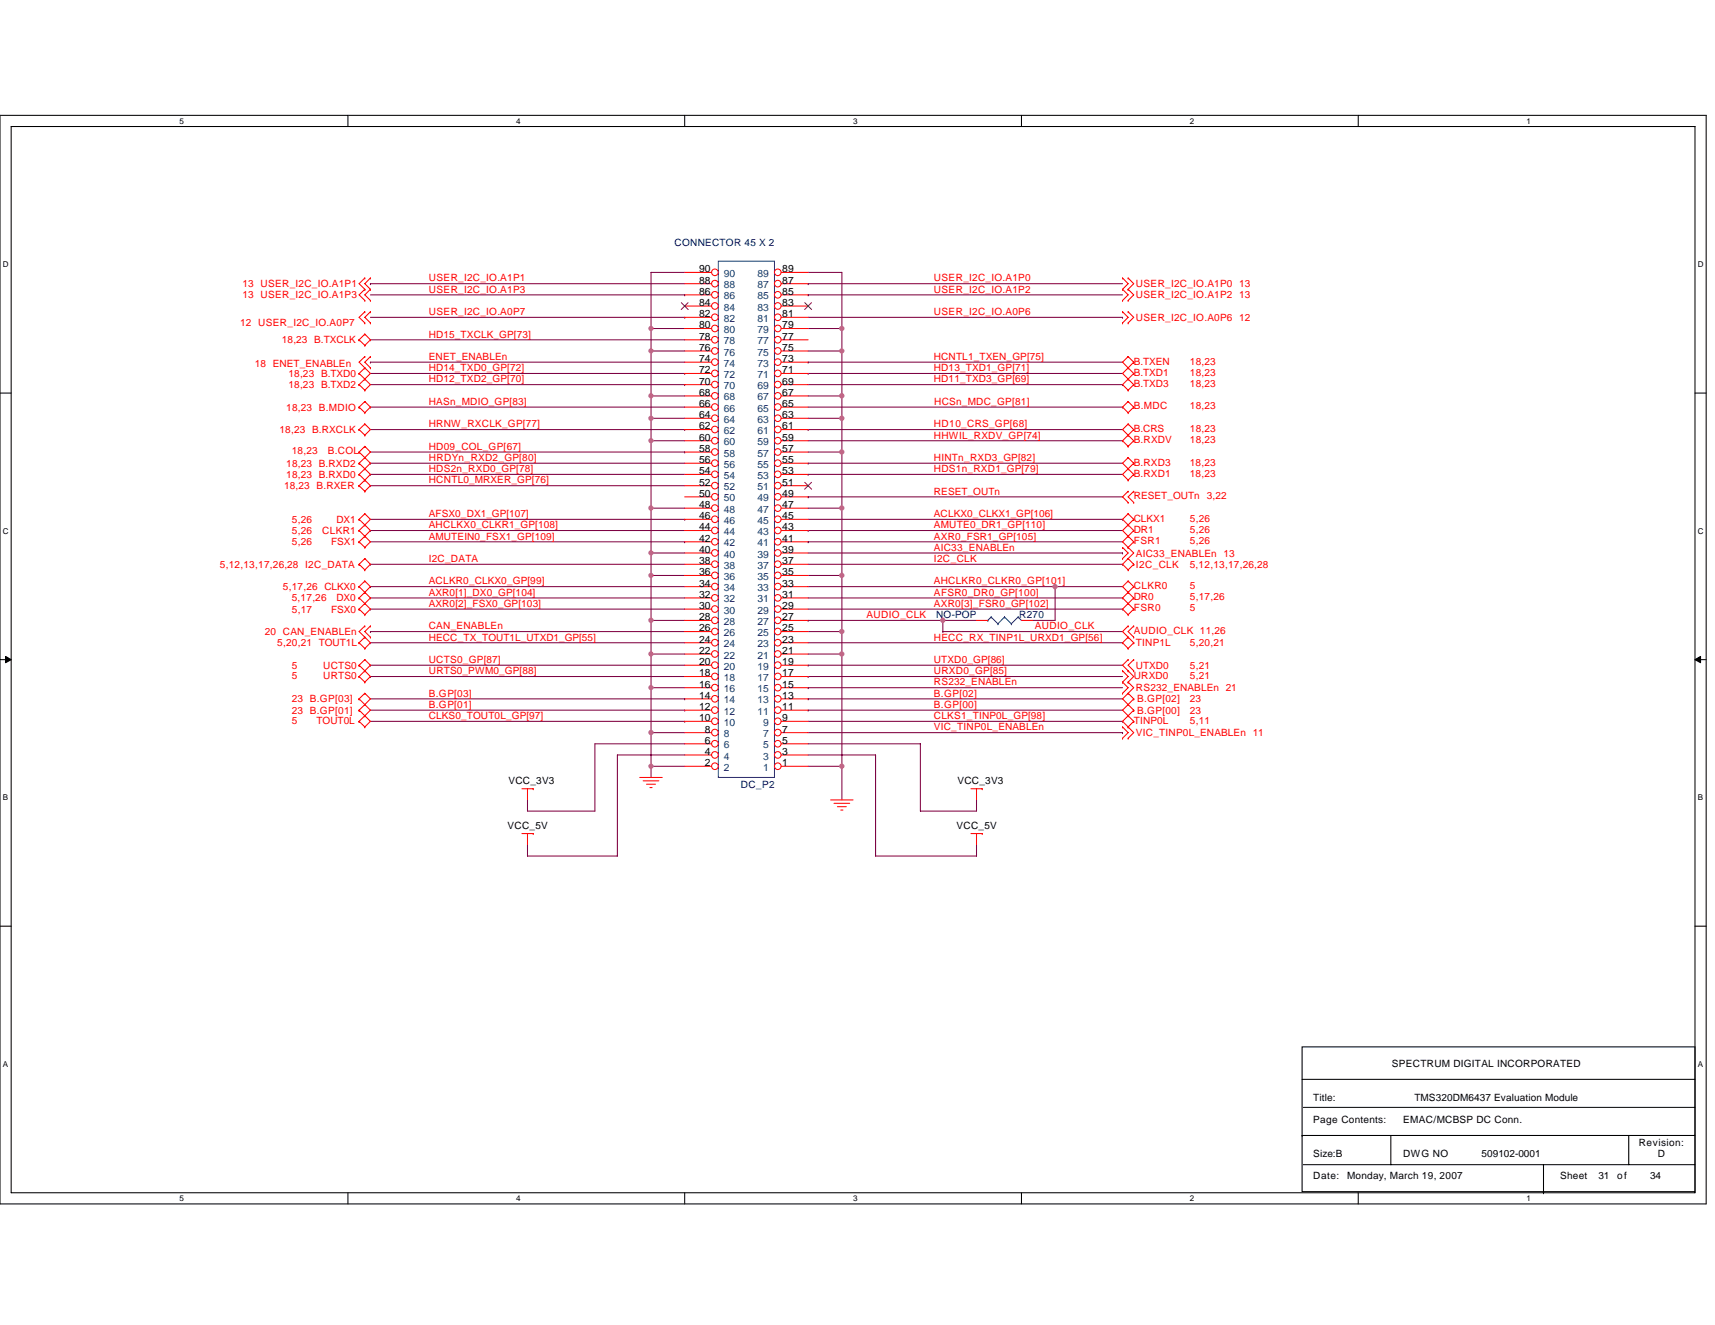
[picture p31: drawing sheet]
<svg xmlns="http://www.w3.org/2000/svg" width="279mm" height="216mm" viewBox="0 0 279 216" stroke-linecap="round" stroke-linejoin="round" font-family="sans-serif">
<defs><g id="words">
<g font-size="1.7">
<text x="113.9" y="44.4">90</text>
<text x="113.9" y="46.2">88</text>
<text x="127.4" y="46.2">87</text>
<text x="127.4" y="44.4">89</text>
<text x="113.9" y="53.5">80</text>
<text x="113.9" y="48">86</text>
<text x="113.9" y="49.8">84</text>
<text x="113.9" y="51.7">82</text>
<text x="127.4" y="53.5">79</text>
<text x="127.4" y="51.7">81</text>
<text x="127.4" y="49.8">83</text>
<text x="127.4" y="48">85</text>
<text x="113.9" y="59">74</text>
<text x="113.9" y="57.2">76</text>
<text x="113.9" y="55.4">78</text>
<text x="127.4" y="59">73</text>
<text x="127.4" y="57.2">75</text>
<text x="127.4" y="55.4">77</text>
<text x="113.9" y="64.5">68</text>
<text x="113.9" y="62.7">70</text>
<text x="113.9" y="60.8">72</text>
<text x="127.4" y="64.5">67</text>
<text x="127.4" y="62.7">69</text>
<text x="127.4" y="60.8">71</text>
<text x="113.9" y="71.8">60</text>
<text x="113.9" y="70">62</text>
<text x="113.9" y="68.1">64</text>
<text x="113.9" y="66.3">66</text>
<text x="127.4" y="71.8">59</text>
<text x="127.4" y="70">61</text>
<text x="127.4" y="68.1">63</text>
<text x="127.4" y="66.3">65</text>
<text x="113.9" y="77.3">54</text>
<text x="113.9" y="75.5">56</text>
<text x="113.9" y="73.6">58</text>
<text x="127.4" y="77.3">53</text>
<text x="127.4" y="75.5">55</text>
<text x="127.4" y="73.6">57</text>
<text x="113.9" y="82.8">48</text>
<text x="113.9" y="80.9">50</text>
<text x="113.9" y="79.1">52</text>
<text x="127.4" y="82.8">47</text>
<text x="127.4" y="80.9">49</text>
<text x="127.4" y="79.1">51</text>
<text x="113.9" y="88.3">42</text>
<text x="113.9" y="86.4">44</text>
<text x="113.9" y="84.6">46</text>
<text x="127.4" y="88.3">41</text>
<text x="127.4" y="86.4">43</text>
<text x="127.4" y="84.6">45</text>
<text x="113.9" y="95.6">34</text>
<text x="113.9" y="93.7">36</text>
<text x="113.9" y="91.9">38</text>
<text x="113.9" y="90.1">40</text>
<text x="127.4" y="95.6">33</text>
<text x="127.4" y="93.7">35</text>
<text x="127.4" y="91.9">37</text>
<text x="127.4" y="90.1">39</text>
<text x="113.9" y="101.1">28</text>
<text x="113.9" y="99.2">30</text>
<text x="113.9" y="97.4">32</text>
<text x="127.4" y="101.1">27</text>
<text x="127.4" y="99.2">29</text>
<text x="127.4" y="97.4">31</text>
<text x="113.9" y="106.6">22</text>
<text x="113.9" y="104.7">24</text>
<text x="113.9" y="102.9">26</text>
<text x="127.4" y="106.6">21</text>
<text x="127.4" y="104.7">23</text>
<text x="127.4" y="102.9">25</text>
<text x="113.9" y="113.9">14</text>
<text x="113.9" y="112">16</text>
<text x="113.9" y="110.2">18</text>
<text x="113.9" y="108.4">20</text>
<text x="127.4" y="113.9">13</text>
<text x="127.4" y="112">15</text>
<text x="127.4" y="110.2">17</text>
<text x="127.4" y="108.4">19</text>
<text x="113.9" y="117.5">10</text>
<text x="113.9" y="115.7">12</text>
<text x="114.8" y="119.4">8</text>
<text x="127.4" y="115.7">11</text>
<text x="127.4" y="119.4">7</text>
<text x="127.4" y="117.5">9</text>
<text x="114.8" y="124.8">2</text>
<text x="114.8" y="123">4</text>
<text x="114.8" y="121.2">6</text>
<text x="127.4" y="124.8">1</text>
<text x="127.4" y="123">3</text>
<text x="127.4" y="121.2">5</text>
</g>
<g font-size="1.7" fill="#004080">
<text x="117.9" y="45.1">90</text>
<text x="117.9" y="47">88</text>
<text x="123.4" y="47">87</text>
<text x="123.4" y="45.1">89</text>
<text x="117.9" y="48.8">86</text>
<text x="117.9" y="50.6">84</text>
<text x="117.9" y="52.5">82</text>
<text x="123.4" y="52.5">81</text>
<text x="123.4" y="50.6">83</text>
<text x="123.4" y="48.8">85</text>
<text x="117.9" y="59.8">74</text>
<text x="117.9" y="57.9">76</text>
<text x="117.9" y="56.1">78</text>
<text x="117.9" y="54.3">80</text>
<text x="123.4" y="59.8">73</text>
<text x="123.4" y="57.9">75</text>
<text x="123.4" y="56.1">77</text>
<text x="123.4" y="54.3">79</text>
<text x="117.9" y="65.3">68</text>
<text x="117.9" y="63.4">70</text>
<text x="117.9" y="61.6">72</text>
<text x="123.4" y="65.3">67</text>
<text x="123.4" y="63.4">69</text>
<text x="123.4" y="61.6">71</text>
<text x="117.9" y="70.7">62</text>
<text x="117.9" y="68.9">64</text>
<text x="117.9" y="67.1">66</text>
<text x="123.4" y="70.7">61</text>
<text x="123.4" y="68.9">63</text>
<text x="123.4" y="67.1">65</text>
<text x="117.9" y="76.2">56</text>
<text x="117.9" y="74.4">58</text>
<text x="117.9" y="72.6">60</text>
<text x="123.4" y="76.2">55</text>
<text x="123.4" y="74.4">57</text>
<text x="123.4" y="72.6">59</text>
<text x="117.9" y="83.5">48</text>
<text x="117.9" y="81.7">50</text>
<text x="117.9" y="79.9">52</text>
<text x="117.9" y="78">54</text>
<text x="123.4" y="83.5">47</text>
<text x="123.4" y="81.7">49</text>
<text x="123.4" y="79.9">51</text>
<text x="123.4" y="78">53</text>
<text x="117.9" y="89">42</text>
<text x="117.9" y="87.2">44</text>
<text x="117.9" y="85.4">46</text>
<text x="123.4" y="89">41</text>
<text x="123.4" y="87.2">43</text>
<text x="123.4" y="85.4">45</text>
<text x="117.9" y="94.5">36</text>
<text x="117.9" y="92.7">38</text>
<text x="117.9" y="90.8">40</text>
<text x="123.4" y="94.5">35</text>
<text x="123.4" y="92.7">37</text>
<text x="123.4" y="90.8">39</text>
<text x="117.9" y="101.8">28</text>
<text x="117.9" y="100">30</text>
<text x="117.9" y="98.2">32</text>
<text x="117.9" y="96.3">34</text>
<text x="123.4" y="101.8">27</text>
<text x="123.4" y="100">29</text>
<text x="123.4" y="98.2">31</text>
<text x="123.4" y="96.3">33</text>
<text x="117.9" y="107.3">22</text>
<text x="117.9" y="105.5">24</text>
<text x="117.9" y="103.7">26</text>
<text x="123.4" y="107.3">21</text>
<text x="123.4" y="105.5">23</text>
<text x="123.4" y="103.7">25</text>
<text x="117.9" y="112.8">16</text>
<text x="117.9" y="111">18</text>
<text x="117.9" y="109.1">20</text>
<text x="123.4" y="112.8">15</text>
<text x="123.4" y="111">17</text>
<text x="123.4" y="109.1">19</text>
<text x="117.9" y="118.3">10</text>
<text x="117.9" y="116.5">12</text>
<text x="117.9" y="114.6">14</text>
<text x="123.4" y="116.5">11</text>
<text x="123.4" y="114.6">13</text>
<text x="124.3" y="118.3">9</text>
<text x="117.9" y="125.6">2</text>
<text x="117.9" y="123.8">4</text>
<text x="117.9" y="121.9">6</text>
<text x="117.9" y="120.1">8</text>
<text x="124.3" y="125.6">1</text>
<text x="124.3" y="123.8">3</text>
<text x="124.3" y="121.9">5</text>
<text x="124.3" y="120.1">7</text>
</g>
<g font-size="1.6" fill="#000080">
<text x="109.9" y="40">CONNECTOR 45 X 2</text>
<text x="152.5" y="100.7">NO-POP</text>
<text x="166.1" y="100.7">R270</text>
<text x="120.7" y="128.4">DC_P2</text>
</g>
<g font-size="1.6" fill="#f00">
<text x="39.5" y="46.8">13 USER_I2C_IO.A1P1</text>
<text x="69.8" y="47.7">USER_I2C_IO.A1P3</text>
<text x="69.8" y="45.9">USER_I2C_IO.A1P1</text>
<text x="152.1" y="45.9">USER_I2C_IO.A1P0</text>
<text x="152.1" y="47.7">USER_I2C_IO.A1P2</text>
<text x="185.1" y="46.8">USER_I2C_IO.A1P0 13</text>
<text x="39.1" y="53.2">12 USER_I2C_IO.A0P7</text>
<text x="39.5" y="48.6">13 USER_I2C_IO.A1P3</text>
<text x="69.8" y="51.4">USER_I2C_IO.A0P7</text>
<text x="152.1" y="51.4">USER_I2C_IO.A0P6</text>
<text x="185.1" y="48.6">USER_I2C_IO.A1P2 13</text>
<text x="185.1" y="52.3">USER_I2C_IO.A0P6 12</text>
<text x="41.5" y="59.8">18 ENET_ENABLEn</text>
<text x="45.9" y="55.9">18,23 B.TXCLK</text>
<text x="69.8" y="55">HD15_TXCLK_GP[73]</text>
<text x="69.9" y="58.7">ENET_ENABLEn</text>
<text x="152.1" y="58.7">HCNTL1_TXEN_GP[75]</text>
<text x="184.7" y="59.4">B.TXEN</text>
<text x="193.8" y="59.4">18,23</text>
<text x="47" y="61.4">18,23 B.TXD0</text>
<text x="47" y="63.2">18,23 B.TXD2</text>
<text x="69.8" y="60.5">HD14_TXD0_GP[72]</text>
<text x="69.8" y="62.3">HD12_TXD2_GP[70]</text>
<text x="69.8" y="66">HASn_MDIO_GP[83]</text>
<text x="152.1" y="62.3">HD11_TXD3_GP[69]</text>
<text x="152.1" y="60.5">HD13_TXD1_GP[71]</text>
<text x="152.2" y="66">HCSn_MDC_GP[81]</text>
<text x="184.7" y="61.2">B.TXD1</text>
<text x="184.7" y="63.1">B.TXD3</text>
<text x="193.8" y="61.2">18,23</text>
<text x="193.8" y="63.1">18,23</text>
<text x="45.5" y="70.6">18,23 B.RXCLK</text>
<text x="46.6" y="66.9">18,23 B.MDIO</text>
<text x="69.8" y="69.6">HRNW_RXCLK_GP[77]</text>
<text x="152.1" y="71.5">HHWIL_RXDV_GP[74]</text>
<text x="152.1" y="69.6">HD10_CRS_GP[68]</text>
<text x="184.7" y="70.4">B.CRS</text>
<text x="184.7" y="66.7">B.MDC</text>
<text x="193.8" y="70.4">18,23</text>
<text x="193.8" y="66.7">18,23</text>
<text x="46.6" y="77.9">18,23 B.RXD0</text>
<text x="46.6" y="76.1">18,23 B.RXD2</text>
<text x="47.5" y="74">18,23</text>
<text x="53.4" y="74">B.COL</text>
<text x="69.8" y="76.9">HDS2n_RXD0_GP[78]</text>
<text x="69.8" y="75.1">HRDYn_RXD2_GP[80]</text>
<text x="69.8" y="73.3">HD09_COL_GP[67]</text>
<text x="152.1" y="76.9">HDS1n_RXD1_GP[79]</text>
<text x="152.1" y="75.1">HINTn_RXD3_GP[82]</text>
<text x="184.7" y="75.9">B.RXD3</text>
<text x="184.7" y="77.7">B.RXD1</text>
<text x="184.7" y="72.2">B.RXDV</text>
<text x="193.8" y="75.9">18,23</text>
<text x="193.8" y="77.7">18,23</text>
<text x="193.8" y="72.2">18,23</text>
<text x="46.3" y="79.7">18,23 B.RXER</text>
<text x="69.8" y="78.8">HCNTL0_MRXER_GP[76]</text>
<text x="152.1" y="80.6">RESET_OUTn</text>
<text x="184.7" y="81.3">RESET_OUTn 3,22</text>
<text x="47.6" y="87">5,26</text>
<text x="47.6" y="85.2">5,26</text>
<text x="47.6" y="88.9">5,26</text>
<text x="52.5" y="87">CLKR1</text>
<text x="53.9" y="88.9">FSX1</text>
<text x="54.8" y="85.2">DX1</text>
<text x="69.8" y="84.3">AFSX0_DX1_GP[107]</text>
<text x="69.8" y="86.1">AHCLKX0_CLKR1_GP[108]</text>
<text x="69.9" y="87.9">AMUTEIN0_FSX1_GP[109]</text>
<text x="152.1" y="84.3">ACLKX0_CLKX1_GP[106]</text>
<text x="152.1" y="86.1">AMUTE0_DR1_GP[110]</text>
<text x="152.1" y="87.9">AXR0_FSR1_GP[105]</text>
<text x="152.1" y="89.7">AIC33_ENABLEn</text>
<text x="184.7" y="85">CLKX1</text>
<text x="184.7" y="86.8">DR1</text>
<text x="184.7" y="88.7">FSR1</text>
<text x="193.9" y="85">5,26</text>
<text x="193.9" y="86.8">5,26</text>
<text x="193.9" y="88.7">5,26</text>
<text x="35.8" y="92.5">5,12,13,17,26,28 I2C_DATA</text>
<text x="69.8" y="95.2">ACLKR0_CLKX0_GP[99]</text>
<text x="69.8" y="91.6">I2C_DATA</text>
<text x="152.1" y="95.2">AHCLKR0_CLKR0_GP[101]</text>
<text x="152.1" y="91.6">I2C_CLK</text>
<text x="184.7" y="96">CLKR0</text>
<text x="185.1" y="90.7">AIC33_ENABLEn 13</text>
<text x="185.1" y="92.5">I2C_CLK</text>
<text x="193.8" y="92.5">5,12,13,17,26,28</text>
<text x="193.8" y="96">5</text>
<text x="46.1" y="96.2">5,17,26 CLKX0</text>
<text x="47.5" y="98">5,17,26</text>
<text x="47.6" y="99.8">5,17</text>
<text x="53.9" y="99.8">FSX0</text>
<text x="54.8" y="98">DX0</text>
<text x="69.8" y="97.1">AXR0[1]_DX0_GP[104]</text>
<text x="69.8" y="98.9">AXR0[2]_FSX0_GP[103]</text>
<text x="141.2" y="100.7">AUDIO_CLK</text>
<text x="152.1" y="97.1">AFSR0_DR0_GP[100]</text>
<text x="152.1" y="98.9">AXR0[3]_FSR0_GP[102]</text>
<text x="184.7" y="97.8">DR0</text>
<text x="184.7" y="99.6">FSR0</text>
<text x="193.8" y="97.8">5,17,26</text>
<text x="193.8" y="99.6">5</text>
<text x="43.2" y="103.5">20 CAN_ENABLEn</text>
<text x="45.2" y="105.3">5,20,21 TOUT1L</text>
<text x="69.8" y="104.4">HECC_TX_TOUT1L_UTXD1_GP[55]</text>
<text x="69.8" y="102.6">CAN_ENABLEn</text>
<text x="152.1" y="104.4">HECC_RX_TINP1L_URXD1_GP[56]</text>
<text x="168.6" y="102.6">AUDIO_CLK</text>
<text x="184.7" y="103.3">AUDIO_CLK 11,26</text>
<text x="185.1" y="105.3">TINP1L</text>
<text x="193.8" y="105.3">5,20,21</text>
<text x="47.5" y="109">5</text>
<text x="47.5" y="110.6">5</text>
<text x="52.7" y="109">UCTS0</text>
<text x="52.7" y="110.6">URTS0</text>
<text x="69.8" y="108">UCTS0_GP[87]</text>
<text x="69.8" y="109.9">URTS0_PWM0_GP[88]</text>
<text x="69.8" y="113.5">B.GP[03]</text>
<text x="152.1" y="109.9">URXD0_GP[85]</text>
<text x="152.1" y="108">UTXD0_GP[86]</text>
<text x="152.1" y="113.5">B.GP[02]</text>
<text x="152.1" y="111.7">RS232_ENABLEn</text>
<text x="184.7" y="110.6">URXD0</text>
<text x="185.1" y="109">UTXD0</text>
<text x="185.1" y="112.6">RS232_ENABLEn 21</text>
<text x="193.9" y="110.6">5,21</text>
<text x="193.9" y="109">5,21</text>
<text x="47.5" y="114.4">23 B.GP[03]</text>
<text x="47.5" y="116.3">23 B.GP[01]</text>
<text x="47.5" y="117.9">5</text>
<text x="51.6" y="117.9">TOUT0L</text>
<text x="69.8" y="115.4">B.GP[01]</text>
<text x="69.8" y="117.2">CLKS0_TOUT0L_GP[97]</text>
<text x="152.1" y="115.4">B.GP[00]</text>
<text x="152.1" y="117.2">CLKS1_TINP0L_GP[98]</text>
<text x="152.1" y="119">VIC_TINP0L_ENABLEn</text>
<text x="184.7" y="117.9">TINP0L</text>
<text x="185.1" y="119.9">VIC_TINP0L_ENABLEn 11</text>
<text x="185.3" y="116.3">B.GP[00]</text>
<text x="185.3" y="114.4">B.GP[02]</text>
<text x="193.8" y="116.3">23</text>
<text x="193.8" y="114.4">23</text>
<text x="193.9" y="117.9">5,11</text>
</g>
<g font-size="1.6">
<text x="82.8" y="127.8">VCC_3V3</text>
<text x="156" y="127.8">VCC_3V3</text>
<text x="82.7" y="135.1">VCC_5V</text>
<text x="155.8" y="135.1">VCC_5V</text>
<text x="226.8" y="173.9">SPECTRUM DIGITAL INCORPORATED</text>
<text x="214" y="179.4">Title:</text>
<text x="230.4" y="179.4">TMS320DM6437 Evaluation Module</text>
<text x="214" y="183">Page Contents:</text>
<text x="228.6" y="183">EMAC/MCBSP DC Conn.</text>
<text x="214" y="188.5">Size:B</text>
<text x="228.6" y="188.5">DWG NO</text>
<text x="241.4" y="188.5">509102-0001</text>
<text x="267" y="186.7">Revision:</text>
<text x="270.1" y="188.5">D</text>
<text x="214" y="192.2">Date:</text>
<text x="219.5" y="192.2">Monday, March 19, 2007</text>
<text x="254.2" y="192.2">Sheet</text>
<text x="260.4" y="192.2">31</text>
<text x="263.5" y="192.2">of</text>
<text x="268.8" y="192.2">34</text>
</g>
<g font-size="1.3">
<text x="29.3" y="20.2">5</text>
<text x="84.1" y="20.2">4</text>
<text x="139" y="20.2">3</text>
<text x="193.8" y="20.2">2</text>
<text x="248.7" y="20.2">1</text>
<text x=".5" y="43.5">D</text>
<text x="276.6" y="43.5">D</text>
<text x=".5" y="87">C</text>
<text x="276.6" y="87">C</text>
<text x=".5" y="130.4">B</text>
<text x="276.6" y="130.4">B</text>
<text x=".5" y="173.8">A</text>
<text x="276.6" y="173.8">A</text>
<text x="29.3" y="195.7">5</text>
<text x="84.1" y="195.7">4</text>
<text x="139" y="195.7">3</text>
<text x="193.8" y="195.7">2</text>
<text x="248.7" y="195.7">1</text>
</g>
</g></defs>
<path d="M0 18.8h278v177.4h-278zM1.8 20.6h274.3v173.8h-274.3z" fill="none" stroke="#000" stroke-width=".17"/>
<g fill="#fff">
<path d="M29.3 19h.7v1.4h-.7z"/>
<path d="M29.3 194.5h.7v1.5h-.7z"/>
</g>
<path d="M56.7 18.8v1.8M56.7 194.4v1.8" fill="none" stroke="#000" stroke-width=".17"/>
<g fill="#fff">
<path d="M84.1 19h.7v1.4h-.7z"/>
<path d="M84.1 194.5h.7v1.5h-.7z"/>
</g>
<path d="M111.5 18.8v1.8M111.5 194.4v1.8" fill="none" stroke="#000" stroke-width=".17"/>
<g fill="#fff">
<path d="M139 19h.7v1.4h-.7z"/>
<path d="M139 194.5h.7v1.5h-.7z"/>
</g>
<path d="M166.4 18.8v1.8M166.4 194.4v1.8" fill="none" stroke="#000" stroke-width=".17"/>
<g fill="#fff">
<path d="M193.8 19h.8v1.4h-.8z"/>
<path d="M193.8 194.5h.8v1.5h-.8z"/>
</g>
<path d="M221.3 18.8v1.8M221.3 194.4v1.8" fill="none" stroke="#000" stroke-width=".17"/>
<g fill="#fff">
<path d="M248.7 19h.7v1.4h-.7z"/>
<path d="M248.7 194.5h.7v1.5h-.7z"/>
<path d="M.5 42.3h.9v1.5h-.9z"/>
<path d="M276.6 42.3h1v1.5h-1z"/>
<path d="M.5 85.8h.9v1.4h-.9z"/>
<path d="M276.6 85.8h1v1.4h-1z"/>
</g>
<path d="M0 64.1h1.8M276.1 64.1h1.9" fill="none" stroke="#000" stroke-width=".17"/>
<g fill="#fff">
<path d="M.5 129.2h.8v1.5h-.8z"/>
<path d="M276.6 129.2h.9v1.5h-.9z"/>
</g>
<path d="M0 107.5h1.8M276.1 107.5h1.9" fill="none" stroke="#000" stroke-width=".17"/>
<path d="M.9 107l.9 .5-.9 .5zM276.1 107.5l1-.5v1z" fill="#000" stroke="#000" stroke-width=".16"/>
<g fill="#fff">
<path d="M.5 172.6h.8v1.5h-.8z"/>
<path d="M276.6 172.6h.9v1.5h-.9z"/>
</g>
<path d="M0 150.9h1.8M276.1 150.9h1.9M212.1 170.6h64v23.6h-64zM212.1 175.9h64M212.1 185h.1M212.1 185h64M212.3 189.8h63.8M212.3 180.4h63.8M226.6 185v4.8M251.5 194.4h.1M251.5 189.8v4.6M265.3 185v4.8" fill="none" stroke="#000" stroke-width=".17"/>
<g fill="none" stroke="#800040" stroke-width=".17">
<path d="M60.3 55.4h.1M60.3 59h.1M60.3 46.2h.1M60.3 55.4h51.2M60.3 59h51.2M60.3 46.2h51.2M60.3 48h51.2M60.3 51.7h51.2M106.1 53.5v3.7M106.1 57.2h5.4M106.1 53.5h5.4M106.1 57.2v7.3h5.4"/>
<path d="M111.5 44.4h-5.4v9.1M111.5 48h.1M111.5 51.7h.1M131.7 44.4h5.5v9.1M131.7 53.5h5.5M131.7 57.2h5.5M131.7 46.2h.1M131.7 48h.1M131.7 59h.1M131.7 59h51.2M131.7 46.2h51.2M131.7 48h51.2"/>
<path d="M131.7 51.7h51.2M137.2 53.5v3.7M137.2 57.2v7.3h-5.5M182.9 51.7h.1M60.3 66.3h.1M60.3 77.3h.1M60.3 75.5h.1M60.3 79.1h.1M60.3 60.9h51.2M60.3 62.7h51.2M60.3 66.3h51.2M60.3 77.3h51.2"/>
<path d="M60.3 75.5h51.2M60.3 79.1h51.2M60.3 70h51.2M60.3 73.7h51.2M106.1 71.8v11M106.1 64.5v3.7h5.4M106.1 68.2v3.6h5.4M111.5 60.9h.1M111.5 62.7h.1M111.5 70h.1M111.5 73.7h.1M131.7 73.7h5.5"/>
<path d="M131.7 77.3h.1M131.7 75.5h.1M131.7 70h.1M131.7 60.9h.1M131.7 60.9h51.2M131.7 62.7h51.2M131.7 66.3h51.2M131.7 77.3h51.2M131.7 75.5h51.2M131.7 70h51.2M131.7 71.8h51.2M137.2 68.2v5.5"/>
<path d="M137.2 73.7v9.1M137.2 64.5v3.7h-5.5M182.9 62.7h.1M182.9 66.3h.1M182.9 71.8h.1M60.3 86.4h.1M60.3 97.4h.1M60.3 95.6h.1M60.3 99.3h.1M60.3 91.9h.1M60.3 84.6h51.2M60.3 86.4h51.2"/>
<path d="M60.3 88.3h51.2M60.3 97.4h51.2M60.3 95.6h51.2M60.3 99.3h51.2M60.3 91.9h51.2M106.1 90.1v3.7M106.1 93.8v7.3M106.1 93.8h5.4M106.1 82.8v7.3M106.1 82.8h5.4M106.1 90.1h5.4M111.5 84.6h.1"/>
<path d="M111.5 88.3h.1M131.7 93.8h5.5M131.7 82.8h5.5M131.7 86.4h.1M131.7 88.3h.1M131.7 81h.1M131.7 84.6h51.2M131.7 86.4h51.2M131.7 88.3h51.2M131.7 97.4h51.2M131.7 95.6h40.2M131.7 99.3h51.2"/>
<path d="M131.7 90.1h51.2M131.7 81h51.2M131.7 91.9h51.2M137.2 82.8v11M137.2 93.8v9.1M171.9 95.6h.1M171.9 95.6v5.5h-3.7M171.9 95.6h11M182.9 84.6h.1M182.9 97.4h.1M182.9 99.3h.1M182.9 90.1h.1"/>
<path d="M182.9 91.9h.1M60.3 108.4h.1M60.3 110.2h.1M60.3 104.7h.1M60.3 102.9h.1M60.3 102.9h51.2M60.3 110.2h51.2M60.3 108.4h51.2M60.3 115.7h51.2M60.3 113.9h51.2M60.3 104.7h51.2M60.3 117.5h51.2"/>
<path d="M106.1 119.4v7.3M106.1 112.1v7.3M106.1 101.1v5.5M106.1 101.1h5.4M106.1 106.6h5.4M106.1 106.6v5.5h5.4M106.1 119.4h5.4M111.5 113.9h.1M111.5 115.7h.1M111.5 117.5h.1M131.7 102.9h5.5M131.7 106.6h5.5"/>
<path d="M131.7 101.1h21.9v1.8M131.7 101.1h.1M131.7 110.2h.1M131.7 108.4h.1M131.7 115.7h.1M131.7 113.9h.1M131.7 112.1h.1M131.7 110.2h51.2M131.7 108.4h51.2M131.7 115.7h51.2M131.7 113.9h51.2M131.7 104.7h51.2"/>
<path d="M131.7 117.5h51.2M131.7 112.1h51.2M131.7 119.4h51.2M137.2 106.6v18.3M137.2 102.9v3.7M153.6 101.1h5.5M153.6 102.9h.1M153.6 102.9h29.3M182.9 104.7h.1M182.9 117.5h.1M182.9 119.4h.1M106.1 124.9h5.4"/>
<path d="M111.5 123h-10.9v16.5h-14.7v-1.8M111.5 121.2h-14.6v11h-11v-1.9M131.7 123h10.9v16.5h16.5v-1.8M131.7 121.2h18.2v11h9.2v-1.9M131.7 124.9h5.5M137.2 124.9v5.4"/>
</g>
<g fill="none" stroke="#f00" stroke-width=".17">
<path d="M58.5 55.4h.1M58.5 55.4l.9 .9M59.4 54.4h.1M59.4 56.3h.1M59.4 59.9h.1M59.4 58.1h.1M59.4 45.3h.1M59.4 47.1h.1M59.4 49h.1M59.4 50.8h.1M59.4 52.6h.1M59.4 54.4l.9 1-.9 .9"/>
<path d="M59.4 54.4l-.9 1M59.4 58.1l-.9 .9 1.8 1.9-.9 .9M59.4 59.9l-.9 1M59.4 45.3l-.9 .9 .9 .9M59.4 47.1l-.9 .9 .9 1M59.4 50.8l-.9 .9 .9 .9M60.3 58.1h.1M60.3 59.9h.1M60.3 45.3h.1M60.3 47.1h.1M60.3 49h.1M60.3 50.8h.1"/>
<path d="M60.3 52.6h.1M60.3 58.1l-.9 .9 .9 .9M60.3 45.3l-.9 .9 .9 .9M60.3 47.1l-.9 .9 .9 1M60.3 50.8l-.9 .9 .9 .9M182.9 45.3h.1M182.9 47.1h.1M182.9 49h.1M182.9 50.8h.1M182.9 52.6h.1M182.9 45.3l.9 .9-.9 .9M182.9 47.1l.9 .9-.9 1"/>
<path d="M182.9 50.8l.9 .9-.9 .9M183.8 59.9h.1M183.8 58.1h.1M183.8 45.3h.1M183.8 47.1h.1M183.8 49h.1M183.8 50.8h.1M183.8 52.6h.1M183.8 59.9l-.9 1 1.8 1.8M183.8 59.9l.9 1M183.8 58.1l-.9 .9 .9 .9M183.8 58.1l.9 .9"/>
<path d="M183.8 45.3l.9 .9-.9 .9M183.8 47.1l.9 .9-.9 1M183.8 50.8l.9 .9-.9 .9M184.7 59h.1M184.7 59l-.9 .9M58.5 60.9h.1M58.5 62.7h.1M58.5 66.3h.1M58.5 77.3h.1M58.5 75.5h.1M58.5 79.1h.1M58.5 70h.1"/>
<path d="M58.5 73.7h.1M58.5 60.9l.9 .9M58.5 62.7l.9 .9M58.5 66.3l.9 .9M58.5 77.3l1.8 1.8-.9 1M58.5 75.5l.9 .9M58.5 79.1l.9 1M58.5 70l.9 .9M58.5 73.7l.9 .9M59.4 61.8h.1M59.4 63.6h.1M59.4 65.4h.1"/>
<path d="M59.4 67.2h.1M59.4 76.4h.1M59.4 78.2h.1M59.4 74.6h.1M59.4 69.1h.1M59.4 70.9h.1M59.4 72.7h.1M59.4 61.8l.9 .9-.9 .9M59.4 61.8l-.9 .9M59.4 65.4l.9 .9-.9 .9M59.4 65.4l-.9 .9M59.4 76.4l.9 .9-.9 .9"/>
<path d="M59.4 76.4l-.9 .9M59.4 74.6l.9 .9-.9 .9M59.4 74.6l-.9 .9M59.4 78.2l-.9 .9M59.4 69.1l.9 .9-.9 .9M59.4 69.1l-.9 .9M59.4 72.7l.9 1-.9 .9M59.4 72.7l-.9 1M183.8 61.8h.1M183.8 63.6h.1M183.8 65.4h.1M183.8 67.2h.1"/>
<path d="M183.8 74.6h.1M183.8 76.4h.1M183.8 78.2h.1M183.8 70.9h.1M183.8 72.7h.1M183.8 69.1h.1M183.8 65.4l-.9 .9 .9 .9M183.8 65.4l.9 .9M183.8 74.6l-.9 .9 1.8 1.8M183.8 74.6l.9 .9M183.8 69.1l-.9 .9 1.8 1.8M183.8 69.1l.9 .9"/>
<path d="M184.7 60.9h.1M184.7 62.7h.1M184.7 66.3h.1M184.7 75.5h.1M184.7 77.3h.1M184.7 71.8h.1M184.7 70h.1M184.7 60.9l-1.8 1.8 .9 .9M184.7 62.7l-.9 .9M184.7 66.3l-.9 .9M184.7 75.5l-1.8 1.8 .9 .9M184.7 77.3l-.9 .9"/>
<path d="M184.7 70l-1.8 1.8 .9 .9M184.7 71.8l-.9 .9M58.5 84.6h.1M58.5 86.4h.1M58.5 88.3h.1M58.5 97.4h.1M58.5 99.3h.1M58.5 95.6h.1M58.5 91.9h.1M58.5 84.6l.9 .9M58.5 86.4l1.8 1.9-.9 .9M58.5 88.3l.9 .9"/>
<path d="M58.5 95.6l1.8 1.8-.9 .9M58.5 97.4l.9 .9M58.5 99.3l.9 .9M58.5 91.9l.9 1M59.4 80.1h.1M59.4 83.7h.1M59.4 85.5h.1M59.4 87.4h.1M59.4 89.2h.1M59.4 96.5h.1M59.4 98.3h.1M59.4 94.7h.1"/>
<path d="M59.4 92.9h.1M59.4 91h.1M59.4 83.7l.9 .9-.9 .9M59.4 83.7l-.9 .9M59.4 85.5l.9 .9-.9 1M59.4 85.5l-.9 .9M59.4 87.4l-.9 .9M59.4 96.5l-.9 .9M59.4 98.3l.9 1-.9 .9M59.4 98.3l-.9 1M59.4 94.7l.9 .9-.9 .9M59.4 94.7l-.9 .9"/>
<path d="M59.4 91l.9 .9-.9 1M59.4 91l-.9 .9M182.9 91h.1M182.9 89.2h.1M182.9 89.2l.9 .9-.9 .9M183.8 85.5h.1M183.8 83.7h.1M183.8 87.4h.1M183.8 89.2h.1M183.8 98.3h.1M183.8 96.5h.1M183.8 94.7h.1"/>
<path d="M183.8 91h.1M183.8 80.1h.1M183.8 81.9h.1M183.8 92.9h.1M183.8 83.7l-.9 .9 1.8 1.8M183.8 83.7l.9 .9M183.8 87.4l-.9 .9 1.8 1.8-.9 .9M183.8 87.4l.9 .9M183.8 96.5l-.9 .9 1.8 1.9M183.8 96.5l.9 .9M183.8 94.7l-.9 .9 .9 .9M183.8 94.7l.9 .9"/>
<path d="M183.8 80.1l-.9 .9 .9 .9M183.8 91l-.9 .9 .9 1M183.8 91l.9 .9M184.7 84.6h.1M184.7 86.4h.1M184.7 88.3h.1M184.7 97.4h.1M184.7 95.6h.1M184.7 99.3h.1M184.7 80.1h.1M184.7 81.9h.1M184.7 91.9h.1"/>
<path d="M184.7 84.6l-1.8 1.8 .9 1M184.7 86.4l-.9 1M184.7 88.3l-.9 .9M184.7 97.4l-1.8 1.9 .9 .9M184.7 95.6l-.9 .9M184.7 99.3l-.9 .9M184.7 80.1l-.9 .9 .9 .9M184.7 91.9l-.9 1M58.5 108.4h.1M58.5 110.2h.1M58.5 113.9h.1M58.5 115.7h.1"/>
<path d="M58.5 104.7h.1M58.5 117.5h.1M58.5 108.4l.9 .9M58.5 110.2l.9 .9M58.5 113.9l1.8 1.8-.9 .9M58.5 115.7l.9 .9M58.5 104.7l.9 1M58.5 117.5l.9 .9M59.4 100.2h.1M59.4 109.3h.1M59.4 107.5h.1M59.4 111.1h.1"/>
<path d="M59.4 114.8h.1M59.4 113h.1M59.4 116.6h.1M59.4 105.7h.1M59.4 103.8h.1M59.4 118.4h.1M59.4 102h.1M59.4 107.5l.9 .9-1.8 1.8M59.4 107.5l-.9 .9M59.4 109.3l.9 .9-.9 .9M59.4 113l.9 .9-.9 .9M59.4 113l-.9 .9"/>
<path d="M59.4 114.8l-.9 .9M59.4 103.8l.9 .9-.9 1M59.4 103.8l-.9 .9M59.4 116.6l.9 .9-.9 .9M59.4 116.6l-.9 .9M59.4 102l-.9 .9 .9 .9M60.3 102h.1M60.3 103.8h.1M60.3 102l-.9 .9 .9 .9M182.9 111.1h.1M182.9 109.3h.1M182.9 113h.1"/>
<path d="M182.9 118.4h.1M182.9 109.3l.9 .9-.9 .9M182.9 111.1l.9 1-.9 .9M182.9 118.4l.9 1-.9 .9M183.8 102h.1M183.8 103.8h.1M183.8 100.2h.1M183.8 107.5h.1M183.8 109.3h.1M183.8 111.1h.1M183.8 116.6h.1M183.8 114.8h.1"/>
<path d="M183.8 113h.1M183.8 105.7h.1M183.8 118.4h.1M183.8 102l-.9 .9 1.8 1.8M183.8 107.5l-.9 .9 .9 .9M183.8 109.3l.9 .9-.9 .9M183.8 114.8l-.9 .9 1.8 1.8M183.8 114.8l.9 .9M183.8 111.1l.9 1-1.8 1.8 .9 .9M183.8 113l.9 .9M183.8 103.8l-.9 .9 .9 1M183.8 118.4l.9 1-.9 .9"/>
<path d="M184.7 102h.1M184.7 103.8h.1M184.7 109.3h.1M184.7 107.5h.1M184.7 115.7h.1M184.7 113.9h.1M184.7 104.7h.1M184.7 117.5h.1M184.7 102l-.9 .9 .9 .9M184.7 107.5l-.9 .9 .9 .9M184.7 115.7l-1.8 1.8 .9 .9M184.7 113.9l-.9 .9"/>
<path d="M184.7 104.7l-.9 1M184.7 117.5l-.9 .9M85 135.8h1.9M85 128.5h1.9M85.9 135.8v1.9M85.9 128.5v1.8M86.9 135.8h.1M86.9 128.5h.1M104.2 126.7h3.7M104.8 127.2h2.5M105.3 127.8h1.5M105.9 128.3h.3"/>
<path d="M135.3 130.3h3.7M135.9 130.9h2.5M136.4 131.4h1.5M137 132h.3M158.2 135.8h1.8M158.2 128.5h1.8M159.1 135.8v1.9M159.1 128.5v1.8M160 135.8h.1M160 128.5h.1M182.9 120.3h.1M183.8 120.3h.1"/>
</g>
<path d="M117 42.6h9.2v84.1h-9.2z" fill="none" stroke="#00f" stroke-width=".17"/>
<circle cx="126.7" cy="124.8" r=".54" fill="#fff" stroke="#f00" stroke-width=".17"/>
<path d="M127.3 124.9h4.4" fill="none" stroke="#f00" stroke-width=".17"/>
<circle cx="116.5" cy="124.8" r=".54" fill="#fff" stroke="#f00" stroke-width=".17"/>
<path d="M111.5 124.9h4.4" fill="none" stroke="#f00" stroke-width=".17"/>
<circle cx="126.7" cy="123" r=".54" fill="#fff" stroke="#f00" stroke-width=".17"/>
<path d="M127.3 123h4.4" fill="none" stroke="#f00" stroke-width=".17"/>
<circle cx="116.5" cy="123" r=".54" fill="#fff" stroke="#f00" stroke-width=".17"/>
<path d="M111.5 123h4.4" fill="none" stroke="#f00" stroke-width=".17"/>
<circle cx="126.7" cy="121.2" r=".54" fill="#fff" stroke="#f00" stroke-width=".17"/>
<path d="M127.3 121.2h4.4" fill="none" stroke="#f00" stroke-width=".17"/>
<circle cx="116.5" cy="121.2" r=".54" fill="#fff" stroke="#f00" stroke-width=".17"/>
<path d="M111.5 121.2h4.4" fill="none" stroke="#f00" stroke-width=".17"/>
<circle cx="126.7" cy="119.4" r=".54" fill="#fff" stroke="#f00" stroke-width=".17"/>
<path d="M127.3 119.4h4.4" fill="none" stroke="#f00" stroke-width=".17"/>
<circle cx="116.5" cy="119.4" r=".54" fill="#fff" stroke="#f00" stroke-width=".17"/>
<path d="M111.5 119.4h4.4" fill="none" stroke="#f00" stroke-width=".17"/>
<circle cx="126.7" cy="117.5" r=".54" fill="#fff" stroke="#f00" stroke-width=".17"/>
<path d="M127.3 117.5h4.4" fill="none" stroke="#f00" stroke-width=".17"/>
<circle cx="116.5" cy="117.5" r=".54" fill="#fff" stroke="#f00" stroke-width=".17"/>
<path d="M111.5 117.5h4.4" fill="none" stroke="#f00" stroke-width=".17"/>
<circle cx="126.7" cy="115.7" r=".54" fill="#fff" stroke="#f00" stroke-width=".17"/>
<path d="M127.3 115.7h4.4" fill="none" stroke="#f00" stroke-width=".17"/>
<circle cx="116.5" cy="115.7" r=".54" fill="#fff" stroke="#f00" stroke-width=".17"/>
<path d="M111.5 115.7h4.4" fill="none" stroke="#f00" stroke-width=".17"/>
<circle cx="126.7" cy="113.9" r=".54" fill="#fff" stroke="#f00" stroke-width=".17"/>
<path d="M127.3 113.9h4.4" fill="none" stroke="#f00" stroke-width=".17"/>
<circle cx="116.5" cy="113.9" r=".54" fill="#fff" stroke="#f00" stroke-width=".17"/>
<path d="M111.5 113.9h4.4" fill="none" stroke="#f00" stroke-width=".17"/>
<circle cx="126.7" cy="112" r=".54" fill="#fff" stroke="#f00" stroke-width=".17"/>
<path d="M127.3 112.1h4.4" fill="none" stroke="#f00" stroke-width=".17"/>
<circle cx="116.5" cy="112" r=".54" fill="#fff" stroke="#f00" stroke-width=".17"/>
<path d="M111.5 112.1h4.4" fill="none" stroke="#f00" stroke-width=".17"/>
<circle cx="126.7" cy="110.2" r=".54" fill="#fff" stroke="#f00" stroke-width=".17"/>
<path d="M127.3 110.2h4.4" fill="none" stroke="#f00" stroke-width=".17"/>
<circle cx="116.5" cy="110.2" r=".54" fill="#fff" stroke="#f00" stroke-width=".17"/>
<path d="M111.5 110.2h4.4" fill="none" stroke="#f00" stroke-width=".17"/>
<circle cx="126.7" cy="108.4" r=".54" fill="#fff" stroke="#f00" stroke-width=".17"/>
<path d="M127.3 108.4h4.4" fill="none" stroke="#f00" stroke-width=".17"/>
<circle cx="116.5" cy="108.4" r=".54" fill="#fff" stroke="#f00" stroke-width=".17"/>
<path d="M111.5 108.4h4.4" fill="none" stroke="#f00" stroke-width=".17"/>
<circle cx="126.7" cy="106.6" r=".54" fill="#fff" stroke="#f00" stroke-width=".17"/>
<path d="M127.3 106.6h4.4" fill="none" stroke="#f00" stroke-width=".17"/>
<circle cx="116.5" cy="106.6" r=".54" fill="#fff" stroke="#f00" stroke-width=".17"/>
<path d="M111.5 106.6h4.4" fill="none" stroke="#f00" stroke-width=".17"/>
<circle cx="126.7" cy="104.7" r=".54" fill="#fff" stroke="#f00" stroke-width=".17"/>
<path d="M127.3 104.7h4.4" fill="none" stroke="#f00" stroke-width=".17"/>
<circle cx="116.5" cy="104.7" r=".54" fill="#fff" stroke="#f00" stroke-width=".17"/>
<path d="M111.5 104.7h4.4" fill="none" stroke="#f00" stroke-width=".17"/>
<circle cx="126.7" cy="102.9" r=".54" fill="#fff" stroke="#f00" stroke-width=".17"/>
<path d="M127.3 102.9h4.4" fill="none" stroke="#f00" stroke-width=".17"/>
<circle cx="116.5" cy="102.9" r=".54" fill="#fff" stroke="#f00" stroke-width=".17"/>
<path d="M111.5 102.9h4.4" fill="none" stroke="#f00" stroke-width=".17"/>
<circle cx="126.7" cy="101.1" r=".54" fill="#fff" stroke="#f00" stroke-width=".17"/>
<path d="M127.3 101.1h4.4" fill="none" stroke="#f00" stroke-width=".17"/>
<circle cx="116.5" cy="101.1" r=".54" fill="#fff" stroke="#f00" stroke-width=".17"/>
<path d="M111.5 101.1h4.4" fill="none" stroke="#f00" stroke-width=".17"/>
<circle cx="126.7" cy="99.2" r=".54" fill="#fff" stroke="#f00" stroke-width=".17"/>
<path d="M127.3 99.3h4.4" fill="none" stroke="#f00" stroke-width=".17"/>
<circle cx="116.5" cy="99.2" r=".54" fill="#fff" stroke="#f00" stroke-width=".17"/>
<path d="M111.5 99.3h4.4" fill="none" stroke="#f00" stroke-width=".17"/>
<circle cx="126.7" cy="97.4" r=".54" fill="#fff" stroke="#f00" stroke-width=".17"/>
<path d="M127.3 97.4h4.4" fill="none" stroke="#f00" stroke-width=".17"/>
<circle cx="116.5" cy="97.4" r=".54" fill="#fff" stroke="#f00" stroke-width=".17"/>
<path d="M111.5 97.4h4.4" fill="none" stroke="#f00" stroke-width=".17"/>
<circle cx="126.7" cy="95.6" r=".54" fill="#fff" stroke="#f00" stroke-width=".17"/>
<path d="M127.3 95.6h4.4" fill="none" stroke="#f00" stroke-width=".17"/>
<circle cx="116.5" cy="95.6" r=".54" fill="#fff" stroke="#f00" stroke-width=".17"/>
<path d="M111.5 95.6h4.4" fill="none" stroke="#f00" stroke-width=".17"/>
<circle cx="126.7" cy="93.8" r=".54" fill="#fff" stroke="#f00" stroke-width=".17"/>
<path d="M127.3 93.8h4.4" fill="none" stroke="#f00" stroke-width=".17"/>
<circle cx="116.5" cy="93.8" r=".54" fill="#fff" stroke="#f00" stroke-width=".17"/>
<path d="M111.5 93.8h4.4" fill="none" stroke="#f00" stroke-width=".17"/>
<circle cx="126.7" cy="91.9" r=".54" fill="#fff" stroke="#f00" stroke-width=".17"/>
<path d="M127.3 91.9h4.4" fill="none" stroke="#f00" stroke-width=".17"/>
<circle cx="116.5" cy="91.9" r=".54" fill="#fff" stroke="#f00" stroke-width=".17"/>
<path d="M111.5 91.9h4.4" fill="none" stroke="#f00" stroke-width=".17"/>
<circle cx="126.7" cy="90.1" r=".54" fill="#fff" stroke="#f00" stroke-width=".17"/>
<path d="M127.3 90.1h4.4" fill="none" stroke="#f00" stroke-width=".17"/>
<circle cx="116.5" cy="90.1" r=".54" fill="#fff" stroke="#f00" stroke-width=".17"/>
<path d="M111.5 90.1h4.4" fill="none" stroke="#f00" stroke-width=".17"/>
<circle cx="126.7" cy="88.3" r=".54" fill="#fff" stroke="#f00" stroke-width=".17"/>
<path d="M127.3 88.3h4.4" fill="none" stroke="#f00" stroke-width=".17"/>
<circle cx="116.5" cy="88.3" r=".54" fill="#fff" stroke="#f00" stroke-width=".17"/>
<path d="M111.5 88.3h4.4" fill="none" stroke="#f00" stroke-width=".17"/>
<circle cx="126.7" cy="86.4" r=".54" fill="#fff" stroke="#f00" stroke-width=".17"/>
<path d="M127.3 86.4h4.4" fill="none" stroke="#f00" stroke-width=".17"/>
<circle cx="116.5" cy="86.4" r=".54" fill="#fff" stroke="#f00" stroke-width=".17"/>
<path d="M111.5 86.4h4.4" fill="none" stroke="#f00" stroke-width=".17"/>
<circle cx="126.7" cy="84.6" r=".54" fill="#fff" stroke="#f00" stroke-width=".17"/>
<path d="M127.3 84.6h4.4" fill="none" stroke="#f00" stroke-width=".17"/>
<circle cx="116.5" cy="84.6" r=".54" fill="#fff" stroke="#f00" stroke-width=".17"/>
<path d="M111.5 84.6h4.4" fill="none" stroke="#f00" stroke-width=".17"/>
<circle cx="126.7" cy="82.8" r=".54" fill="#fff" stroke="#f00" stroke-width=".17"/>
<path d="M127.3 82.8h4.4" fill="none" stroke="#f00" stroke-width=".17"/>
<circle cx="116.5" cy="82.8" r=".54" fill="#fff" stroke="#f00" stroke-width=".17"/>
<path d="M111.5 82.8h4.4" fill="none" stroke="#f00" stroke-width=".17"/>
<circle cx="126.7" cy="80.9" r=".54" fill="#fff" stroke="#f00" stroke-width=".17"/>
<path d="M127.3 81h4.4" fill="none" stroke="#f00" stroke-width=".17"/>
<circle cx="116.5" cy="80.9" r=".54" fill="#fff" stroke="#f00" stroke-width=".17"/>
<path d="M111.5 81h4.4" fill="none" stroke="#f00" stroke-width=".17"/>
<circle cx="126.7" cy="79.1" r=".54" fill="#fff" stroke="#f00" stroke-width=".17"/>
<path d="M127.3 79.1h4.4" fill="none" stroke="#f00" stroke-width=".17"/>
<path d="M131.1 78.6l1.1 1.1M132.2 78.6l-1.1 1.1" fill="none" stroke="#804000" stroke-width=".16"/>
<circle cx="116.5" cy="79.1" r=".54" fill="#fff" stroke="#f00" stroke-width=".17"/>
<path d="M111.5 79.1h4.4" fill="none" stroke="#f00" stroke-width=".17"/>
<circle cx="126.7" cy="77.3" r=".54" fill="#fff" stroke="#f00" stroke-width=".17"/>
<path d="M127.3 77.3h4.4" fill="none" stroke="#f00" stroke-width=".17"/>
<circle cx="116.5" cy="77.3" r=".54" fill="#fff" stroke="#f00" stroke-width=".17"/>
<path d="M111.5 77.3h4.4" fill="none" stroke="#f00" stroke-width=".17"/>
<circle cx="126.7" cy="75.5" r=".54" fill="#fff" stroke="#f00" stroke-width=".17"/>
<path d="M127.3 75.5h4.4" fill="none" stroke="#f00" stroke-width=".17"/>
<circle cx="116.5" cy="75.5" r=".54" fill="#fff" stroke="#f00" stroke-width=".17"/>
<path d="M111.5 75.5h4.4" fill="none" stroke="#f00" stroke-width=".17"/>
<circle cx="126.7" cy="73.6" r=".54" fill="#fff" stroke="#f00" stroke-width=".17"/>
<path d="M127.3 73.7h4.4" fill="none" stroke="#f00" stroke-width=".17"/>
<circle cx="116.5" cy="73.6" r=".54" fill="#fff" stroke="#f00" stroke-width=".17"/>
<path d="M111.5 73.7h4.4" fill="none" stroke="#f00" stroke-width=".17"/>
<circle cx="126.7" cy="71.8" r=".54" fill="#fff" stroke="#f00" stroke-width=".17"/>
<path d="M127.3 71.8h4.4" fill="none" stroke="#f00" stroke-width=".17"/>
<circle cx="116.5" cy="71.8" r=".54" fill="#fff" stroke="#f00" stroke-width=".17"/>
<path d="M111.5 71.8h4.4" fill="none" stroke="#f00" stroke-width=".17"/>
<circle cx="126.7" cy="70" r=".54" fill="#fff" stroke="#f00" stroke-width=".17"/>
<path d="M127.3 70h4.4" fill="none" stroke="#f00" stroke-width=".17"/>
<circle cx="116.5" cy="70" r=".54" fill="#fff" stroke="#f00" stroke-width=".17"/>
<path d="M111.5 70h4.4" fill="none" stroke="#f00" stroke-width=".17"/>
<circle cx="126.7" cy="68.1" r=".54" fill="#fff" stroke="#f00" stroke-width=".17"/>
<path d="M127.3 68.2h4.4" fill="none" stroke="#f00" stroke-width=".17"/>
<circle cx="116.5" cy="68.1" r=".54" fill="#fff" stroke="#f00" stroke-width=".17"/>
<path d="M111.5 68.2h4.4" fill="none" stroke="#f00" stroke-width=".17"/>
<circle cx="126.7" cy="66.3" r=".54" fill="#fff" stroke="#f00" stroke-width=".17"/>
<path d="M127.3 66.3h4.4" fill="none" stroke="#f00" stroke-width=".17"/>
<circle cx="116.5" cy="66.3" r=".54" fill="#fff" stroke="#f00" stroke-width=".17"/>
<path d="M111.5 66.3h4.4" fill="none" stroke="#f00" stroke-width=".17"/>
<circle cx="126.7" cy="64.5" r=".54" fill="#fff" stroke="#f00" stroke-width=".17"/>
<path d="M127.3 64.5h4.4" fill="none" stroke="#f00" stroke-width=".17"/>
<circle cx="116.5" cy="64.5" r=".54" fill="#fff" stroke="#f00" stroke-width=".17"/>
<path d="M111.5 64.5h4.4" fill="none" stroke="#f00" stroke-width=".17"/>
<circle cx="126.7" cy="62.7" r=".54" fill="#fff" stroke="#f00" stroke-width=".17"/>
<path d="M127.3 62.7h4.4" fill="none" stroke="#f00" stroke-width=".17"/>
<circle cx="116.5" cy="62.7" r=".54" fill="#fff" stroke="#f00" stroke-width=".17"/>
<path d="M111.5 62.7h4.4" fill="none" stroke="#f00" stroke-width=".17"/>
<circle cx="126.7" cy="60.8" r=".54" fill="#fff" stroke="#f00" stroke-width=".17"/>
<path d="M127.3 60.9h4.4" fill="none" stroke="#f00" stroke-width=".17"/>
<circle cx="116.5" cy="60.8" r=".54" fill="#fff" stroke="#f00" stroke-width=".17"/>
<path d="M111.5 60.9h4.4" fill="none" stroke="#f00" stroke-width=".17"/>
<circle cx="126.7" cy="59" r=".54" fill="#fff" stroke="#f00" stroke-width=".17"/>
<path d="M127.3 59h4.4" fill="none" stroke="#f00" stroke-width=".17"/>
<circle cx="116.5" cy="59" r=".54" fill="#fff" stroke="#f00" stroke-width=".17"/>
<path d="M111.5 59h4.4" fill="none" stroke="#f00" stroke-width=".17"/>
<circle cx="126.7" cy="57.2" r=".54" fill="#fff" stroke="#f00" stroke-width=".17"/>
<path d="M127.3 57.2h4.4" fill="none" stroke="#f00" stroke-width=".17"/>
<circle cx="116.5" cy="57.2" r=".54" fill="#fff" stroke="#f00" stroke-width=".17"/>
<path d="M111.5 57.2h4.4" fill="none" stroke="#f00" stroke-width=".17"/>
<circle cx="126.7" cy="55.4" r=".54" fill="#fff" stroke="#f00" stroke-width=".17"/>
<path d="M127.3 55.4h4.4" fill="none" stroke="#f00" stroke-width=".17"/>
<circle cx="116.5" cy="55.4" r=".54" fill="#fff" stroke="#f00" stroke-width=".17"/>
<path d="M111.5 55.4h4.4" fill="none" stroke="#f00" stroke-width=".17"/>
<circle cx="126.7" cy="53.5" r=".54" fill="#fff" stroke="#f00" stroke-width=".17"/>
<path d="M127.3 53.5h4.4" fill="none" stroke="#f00" stroke-width=".17"/>
<circle cx="116.5" cy="53.5" r=".54" fill="#fff" stroke="#f00" stroke-width=".17"/>
<path d="M111.5 53.5h4.4" fill="none" stroke="#f00" stroke-width=".17"/>
<circle cx="116.5" cy="44.4" r=".54" fill="#fff" stroke="#f00" stroke-width=".17"/>
<path d="M111.5 44.4h4.4" fill="none" stroke="#f00" stroke-width=".17"/>
<circle cx="116.5" cy="46.2" r=".54" fill="#fff" stroke="#f00" stroke-width=".17"/>
<path d="M111.5 46.2h4.4" fill="none" stroke="#f00" stroke-width=".17"/>
<circle cx="116.5" cy="48" r=".54" fill="#fff" stroke="#f00" stroke-width=".17"/>
<path d="M111.5 48h4.4" fill="none" stroke="#f00" stroke-width=".17"/>
<circle cx="116.5" cy="49.9" r=".54" fill="#fff" stroke="#f00" stroke-width=".17"/>
<path d="M111.5 49.9h4.4" fill="none" stroke="#f00" stroke-width=".17"/>
<path d="M111 49.3l1.1 1.1M112.1 49.3l-1.1 1.1" fill="none" stroke="#804000" stroke-width=".16"/>
<circle cx="116.5" cy="51.7" r=".54" fill="#fff" stroke="#f00" stroke-width=".17"/>
<path d="M111.5 51.7h4.4" fill="none" stroke="#f00" stroke-width=".17"/>
<circle cx="126.7" cy="51.7" r=".54" fill="#fff" stroke="#f00" stroke-width=".17"/>
<path d="M127.3 51.7h4.4" fill="none" stroke="#f00" stroke-width=".17"/>
<circle cx="126.7" cy="49.9" r=".54" fill="#fff" stroke="#f00" stroke-width=".17"/>
<path d="M127.3 49.9h4.4" fill="none" stroke="#f00" stroke-width=".17"/>
<path d="M131.1 49.3l1.1 1.1M132.2 49.3l-1.1 1.1" fill="none" stroke="#804000" stroke-width=".16"/>
<circle cx="126.7" cy="48" r=".54" fill="#fff" stroke="#f00" stroke-width=".17"/>
<path d="M127.3 48h4.4" fill="none" stroke="#f00" stroke-width=".17"/>
<circle cx="126.7" cy="46.2" r=".54" fill="#fff" stroke="#f00" stroke-width=".17"/>
<path d="M127.3 46.2h4.4" fill="none" stroke="#f00" stroke-width=".17"/>
<circle cx="126.7" cy="44.4" r=".54" fill="#fff" stroke="#f00" stroke-width=".17"/>
<path d="M127.3 44.4h4.4M159.1 101.1h1.8M166.4 101.1h1.8" fill="none" stroke="#f00" stroke-width=".17"/>
<path d="M160.9 101.1h.1M161.5 100.5h.1M161.5 100.5l1.1 1.1M161.5 100.5l-.6 .6M162.6 101.6h.1M163.7 100.5h.1M163.7 100.5l1.1 1.1M163.7 100.5l-1.1 1.1M164.8 101.6h.1M165.9 100.5h.1M165.9 100.5l.5 .6M165.9 100.5l-1.1 1.1" fill="none" stroke="#00f" stroke-width=".17"/>
<g fill="#f0f" stroke="#f0f" stroke-width=".17">
<circle cx="137.1" cy="124.8" r=".36"/>
<circle cx="106.1" cy="124.8" r=".35"/>
<circle cx="106" cy="119.4" r=".36"/>
<circle cx="137.1" cy="106.6" r=".36"/>
<circle cx="106.1" cy="53.5" r=".35"/>
<circle cx="137.1" cy="68.2" r=".36"/>
<circle cx="106.1" cy="112" r=".35"/>
<circle cx="137.1" cy="82.8" r=".36"/>
<circle cx="106.1" cy="90.1" r=".35"/>
<circle cx="106" cy="101.1" r=".36"/>
<circle cx="137.1" cy="102.9" r=".36"/>
<circle cx="137.1" cy="53.5" r=".36"/>
<circle cx="106.1" cy="93.8" r=".35"/>
<circle cx="106.1" cy="71.8" r=".35"/>
<circle cx="137.1" cy="93.8" r=".36"/>
<circle cx="106.1" cy="106.6" r=".35"/>
<circle cx="106" cy="82.8" r=".36"/>
<circle cx="137.1" cy="73.6" r=".36"/>
<circle cx="106.1" cy="57.2" r=".35"/>
<circle cx="137.1" cy="64.5" r=".36"/>
<circle cx="137.1" cy="57.2" r=".36"/>
<circle cx="153.6" cy="101.1" r=".36"/>
<circle cx="171.9" cy="95.6" r=".36"/>
<circle cx="106" cy="64.5" r=".36"/>
<circle cx="106" cy="68.2" r=".36"/>
</g>
<use href="#words"/>
</svg>
